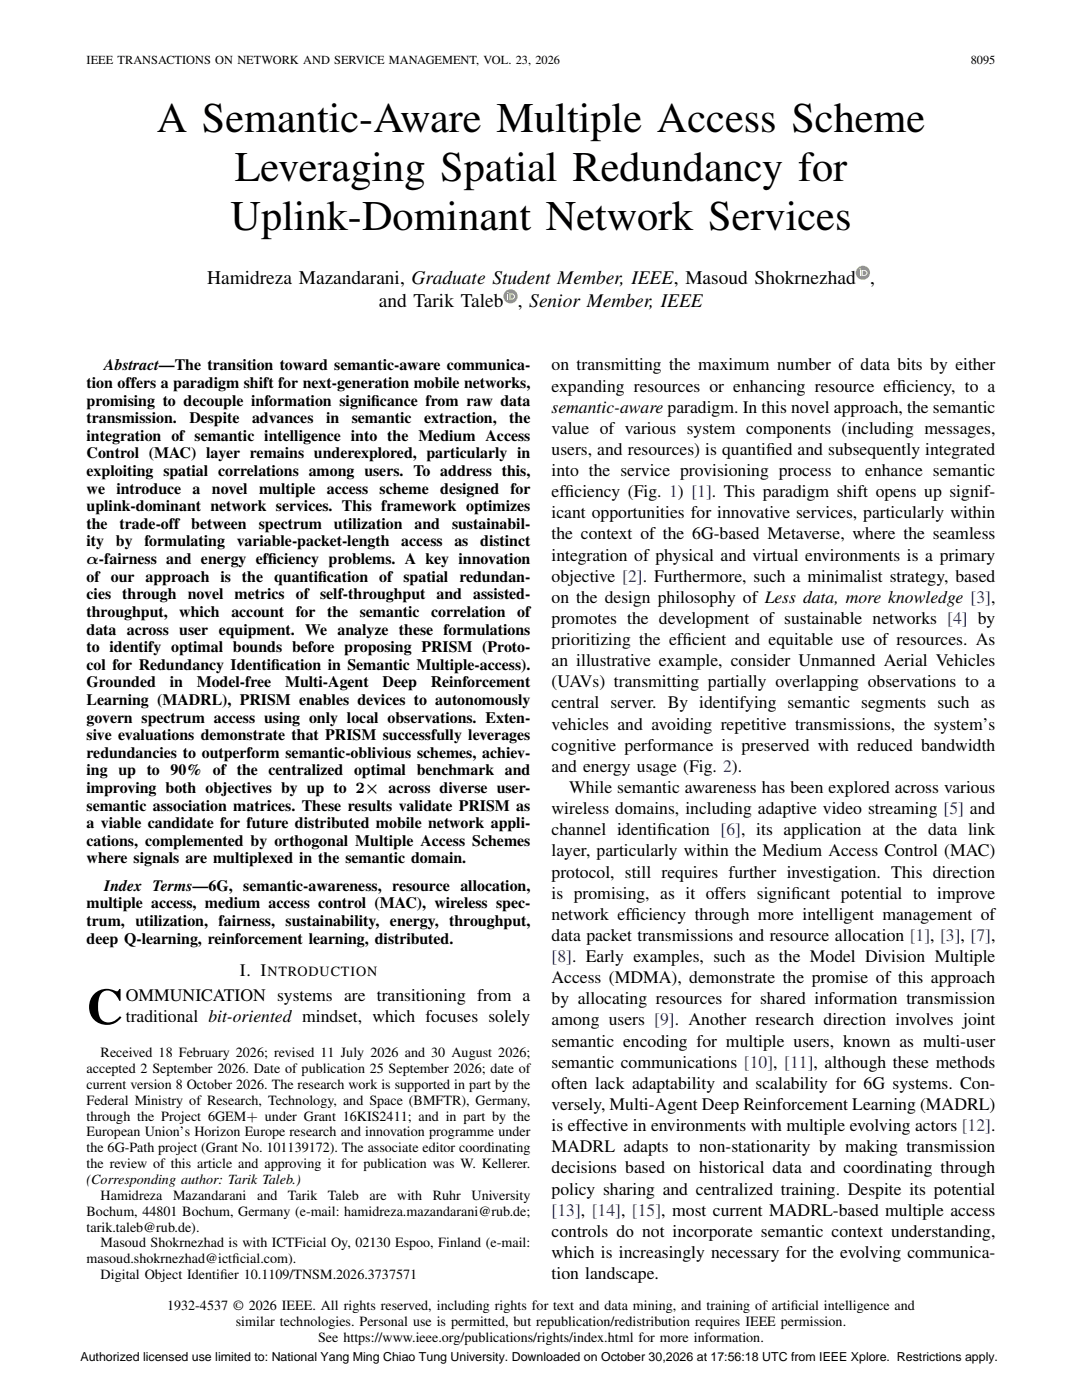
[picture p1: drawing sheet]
<svg xmlns="http://www.w3.org/2000/svg" width="216mm" height="279mm" viewBox="0 0 216 279" stroke-linecap="round" stroke-linejoin="round" font-family="sans-serif">
<defs><g id="words">
<text font-size="10.1" x="17.3" y="204.3">C</text>
<g font-size="8.4">
<text x="31.3" y="26.2">A Semantic-Aware Multiple Access Scheme</text>
<text x="46.8" y="36.1">Leveraging Spatial Redundancy for</text>
<text x="46" y="45.9">Uplink-Dominant Network Services</text>
</g>
<g font-size="3.9">
<text x="41.3" y="56.6">Hamidreza Mazandarani, Graduate Student Member, IEEE, Masoud Shokrnezhad</text>
<text x="173.6" y="56.6">,</text>
<text x="75.6" y="61.3">and Tarik Taleb</text>
<text x="103.3" y="61.3">, Senior Member, IEEE</text>
</g>
<g font-size="3.5">
<text x="110.1" y="73.9">on transmitting the maximum number of data bits by either</text>
<text x="110.1" y="78.1">expanding resources or enhancing resource eff</text>
<text x="110.1" y="82.4">semantic-aware paradigm. In this novel approach, the semantic</text>
<text x="179" y="78.1">iciency, to a</text>
<text x="110.1" y="86.6">value of various system components (including messages,</text>
<text x="110.1" y="90.8">users, and resources) is quantif</text>
<text x="110.1" y="95">into the service provisioning process to enhance semantic</text>
<text x="152.9" y="90.8">ied and subsequently integrated</text>
<text x="110.1" y="99.2">eff</text>
<text x="112.7" y="99.2">iciency (Fig. 1) [1]. This paradigm shift opens up signif-</text>
<text x="110.1" y="103.4">icant opportunities for innovative services, particularly within</text>
<text x="110.1" y="107.7">the context of the 6G-based Metaverse, where the seamless</text>
<text x="110.1" y="111.9">integration of physical and virtual environments is a primary</text>
<text x="110.1" y="116.1">objective [2]. Furthermore, such a minimalist strategy, based</text>
<text x="110.1" y="120.3">on the design philosophy of Less data, more knowledge [3],</text>
<text x="110.1" y="124.5">promotes the development of sustainable networks [4] by</text>
<text x="110.1" y="128.7">prioritizing the eff</text>
<text x="136.2" y="128.7">icient and equitable use of resources. As</text>
<text x="110.1" y="133">an illustrative example, consider Unmanned Aerial Vehicles</text>
<text x="110.1" y="137.2">(UAVs) transmitting partially overlapping observations to a</text>
<text x="110.1" y="141.4">central server. By identifying semantic segments such as</text>
<text x="110.1" y="145.6">vehicles and avoiding repetitive transmissions, the system’s</text>
<text x="110.1" y="149.8">cognitive performance is preserved with reduced bandwidth</text>
<text x="110.1" y="154">and energy usage (Fig. 2).</text>
<text x="113.6" y="158.3">While semantic awareness has been explored across various</text>
<text x="110.1" y="162.5">wireless domains, including adaptive video streaming [5] and</text>
<text x="110.1" y="166.7">channel identif</text>
<text x="131.1" y="166.7">ication [6], its application at the data link</text>
<text x="110.1" y="170.9">layer, particularly within the Medium Access Control (MAC)</text>
<text x="110.1" y="175.1">protocol, still requires further investigation. This direction</text>
<text x="110.1" y="179.4">is promising, as it offers signif</text>
<text x="157.9" y="179.4">icant potential to improve</text>
<text x="110.1" y="183.6">network eff</text>
<text x="125.9" y="183.6">iciency through more intelligent management of</text>
<text x="110.1" y="187.8">data packet transmissions and resource allocation [1], [3], [7],</text>
<text x="47.8" y="194.8">I. I</text>
<text x="110.1" y="196.2">Access (MDMA), demonstrate the promise of this approach</text>
<text x="25.1" y="199.7">OMMUNICATION systems are transitioning from a</text>
<text x="25.1" y="203.9">traditional bit-oriented mindset, which focuses solely</text>
<text x="110.1" y="200.4">by allocating resources for shared information transmission</text>
<text x="110.1" y="204.7">among users [9]. Another research direction involves joint</text>
<text x="110.1" y="208.9">semantic encoding for multiple users, known as multi-user</text>
<text x="110.1" y="213.1">semantic communications [10], [11], although these methods</text>
<text x="110.1" y="217.3">often lack adaptability and scalability for 6G systems. Con-</text>
<text x="110.1" y="221.5">versely, Multi-Agent Deep Reinforcement Learning (MADRL)</text>
<text x="110.1" y="225.7">is effective in environments with multiple evolving actors [12].</text>
<text x="110.1" y="230">MADRL adapts to non-stationarity by making transmission</text>
<text x="110.1" y="234.2">decisions based on historical data and coordinating through</text>
<text x="110.1" y="238.4">policy sharing and centralized training. Despite its potential</text>
<text x="110.1" y="246.8">controls do not incorporate semantic context understanding,</text>
<text x="110.1" y="251.1">which is increasingly necessary for the evolving communica-</text>
<text x="110.1" y="255.3">tion landscape.</text>
</g>
<g font-size="3.5" fill="#00f">
<text x="110.1" y="192">[8]. Early examples, such as the Model Division Multiple</text>
<text x="110.1" y="242.6">[13], [14], [15], most current MADRL-based multiple access</text>
</g>
<g font-size="3.2">
<text x="17.3" y="77.4">tion offers a paradigm shift for next-generation mobile networks,</text>
<text x="20.8" y="73.9">Abstract—The transition toward semantic-aware communica-</text>
<text x="17.3" y="80.9">promising to decouple information signif</text>
<text x="74.1" y="80.9">icance from raw data</text>
<text x="17.3" y="84.5">transmission.</text>
<text x="17.3" y="88">integration of semantic intelligence into the Medium Access</text>
<text x="37.8" y="84.5">Despite</text>
<text x="50.3" y="84.5">advances</text>
<text x="65.1" y="84.5">in</text>
<text x="70.2" y="84.5">semantic</text>
<text x="84.6" y="84.5">extraction,</text>
<text x="101.6" y="84.5">the</text>
<text x="17.3" y="91.5">Control (MAC) layer remains underexplored, particularly in</text>
<text x="17.3" y="95">exploiting spatial correlations among users. To address this,</text>
<text x="17.3" y="98.5">we</text>
<text x="23.2" y="98.5">introduce</text>
<text x="38.4" y="98.5">a</text>
<text x="42.3" y="98.5">novel</text>
<text x="51.7" y="98.5">multiple</text>
<text x="65.2" y="98.5">access</text>
<text x="75.7" y="98.5">scheme</text>
<text x="87.8" y="98.5">designed</text>
<text x="101.9" y="98.5">for</text>
<text x="17.3" y="102">uplink-dominant network services. This framework optimizes</text>
<text x="17.3" y="105.5">the</text>
<text x="23.9" y="105.5">trade-off between</text>
<text x="51.6" y="105.5">spectrum</text>
<text x="66.6" y="105.5">utilization</text>
<text x="82.7" y="105.5">and</text>
<text x="90.2" y="105.5">sustainabil-</text>
<text x="17.3" y="109.1">ity</text>
<text x="17.3" y="112.6">α-fairness and energy eff</text>
<text x="23.1" y="109.1">by</text>
<text x="28.8" y="109.1">formulating</text>
<text x="47.2" y="109.1">variable-packet-length</text>
<text x="53.5" y="112.6">iciency problems. A key innovation</text>
<text x="80.1" y="109.1">access</text>
<text x="90.7" y="109.1">as</text>
<text x="95.8" y="109.1">distinct</text>
<text x="17.3" y="116.1">of our approach is the quantif</text>
<text x="17.3" y="119.6">cies through novel metrics of self-throughput and assisted-</text>
<text x="63.5" y="116.1">ication of spatial redundan-</text>
<text x="17.3" y="123.1">throughput,</text>
<text x="35.8" y="123.1">which</text>
<text x="46.2" y="123.1">account</text>
<text x="59" y="123.1">for</text>
<text x="65.3" y="123.1">the</text>
<text x="71.8" y="123.1">semantic</text>
<text x="86" y="123.1">correlation</text>
<text x="103.2" y="123.1">of</text>
<text x="17.3" y="126.6">data across user equipment. We analyze these formulations</text>
<text x="17.3" y="130.1">to identify optimal bounds before proposing PRISM (Proto-</text>
<text x="17.3" y="133.7">col for Redundancy Identif</text>
<text x="17.3" y="137.2">Grounded</text>
<text x="33.9" y="137.2">in</text>
<text x="39.3" y="137.2">Model-free</text>
<text x="54.1" y="133.7">ication in Semantic Multiple-access).</text>
<text x="56.9" y="137.2">Multi-Agent</text>
<text x="76.3" y="137.2">Deep</text>
<text x="85.9" y="137.2">Reinforcement</text>
<text x="17.3" y="140.7">Learning (MADRL), PRISM enables devices to autonomously</text>
<text x="17.3" y="144.2">govern spectrum access using only local observations. Exten-</text>
<text x="17.3" y="147.7">sive evaluations demonstrate that PRISM successfully leverages</text>
<text x="17.3" y="151.2">redundancies to outperform semantic-oblivious schemes, achiev-</text>
<text x="17.3" y="154.8">ing up to 90% of the centralized optimal benchmark and</text>
<text x="17.3" y="158.3">improving both objectives by up to 2× across diverse user-</text>
<text x="17.3" y="161.8">semantic association matrices. These results validate PRISM as</text>
<text x="17.3" y="165.3">a viable candidate for future distributed mobile network appli-</text>
<text x="17.3" y="168.8">cations, complemented by orthogonal Multiple Access Schemes</text>
<text x="17.3" y="172.3">where signals are multiplexed in the semantic domain.</text>
<text x="20.8" y="177.8">Index Terms—6G, semantic-awareness, resource allocation,</text>
<text x="17.3" y="181.3">multiple access, medium access control (MAC), wireless spec-</text>
<text x="17.3" y="184.8">trum, utilization, fairness, sustainability, energy, throughput,</text>
<text x="17.3" y="188.3">deep Q-learning, reinforcement learning, distributed.</text>
</g>
<g font-size="2.8">
<text x="53.3" y="194.8">NTRODUCTION</text>
<text x="17.3" y="214.1">accepted 2 September 2026. Date of publication 25 September 2026; date of</text>
<text x="20.1" y="211">Received 18 February 2026; revised 11 July 2026 and 30 August 2026;</text>
<text x="17.3" y="217.3">current version 8 October 2026. The research work is supported in part by the</text>
<text x="17.3" y="220.5">Federal Ministry of Research, Technology, and Space (BMFTR), Germany,</text>
<text x="17.3" y="223.6">through the Project 6GEM+ under Grant 16KIS2411; and in part by the</text>
<text x="17.3" y="226.8">European Union’s Horizon Europe research and innovation programme under</text>
<text x="17.3" y="230">the 6G-Path project (Grant No. 101139172). The associate editor coordinating</text>
<text x="17.3" y="233.1">the review of this article and approving it for publication was W. Kellerer.</text>
<text x="17.3" y="236.3">(Corresponding author: Tarik Taleb.)</text>
<text x="20.1" y="239.5">Hamidreza</text>
<text x="34.5" y="239.5">Mazandarani</text>
<text x="51.3" y="239.5">and</text>
<text x="57.5" y="239.5">Tarik</text>
<text x="65.4" y="239.5">Taleb</text>
<text x="73.7" y="239.5">are</text>
<text x="79.3" y="239.5">with</text>
<text x="86.4" y="239.5">Ruhr</text>
<text x="94.1" y="239.5">University</text>
<text x="17.3" y="242.6">Bochum, 44801 Bochum, Germany (e-mail: hamidreza.mazandarani@rub.de;</text>
<text x="17.3" y="245.8">tarik.taleb@rub.de).</text>
<text x="20.1" y="248.9">Masoud Shokrnezhad is with ICTFicial Oy, 02130 Espoo, Finland (e-mail:</text>
<text x="17.3" y="252.1">masoud.shokrnezhad@ictf</text>
<text x="20.1" y="255.3">Digital Object Identif</text>
<text x="43.9" y="255.3">ier 10.1109/TNSM.2026.3737571</text>
<text x="46.3" y="252.1">icial.com).</text>
<text x="33.3" y="261.5">1932-4537 © 2026 IEEE. All rights reserved, including rights for text and data mining, and training of artif</text>
<text x="157.8" y="261.5">icial intelligence and</text>
<text x="47.1" y="264.6">similar technologies. Personal use is permitted, but republication/redistribution requires IEEE permission.</text>
<text x="63.5" y="267.8">See https://www.ieee.org/publications/rights/index.html for more information.</text>
</g>
<g font-size="2.5">
<text x="17.3" y="12.7">IEEE TRANSACTIONS ON NETWORK AND SERVICE MANAGEMENT, VOL. 23, 2026</text>
<text x="193.7" y="12.7">8095</text>
<text x="16.1" y="271.7">Authorized licensed use limited to: National Yang Ming Chiao Tung University. Downloaded on October 30,2026 at 17:56:18 UTC from IEEE Xplore. Restrictions apply.</text>
</g>
</g></defs>
<circle cx="172.2" cy="54.4" r="1.41" fill="#a4ce3a"/>
<circle cx="171.6" cy="53.6" r=".11" fill="#f8fbf1"/>
<g fill="#fff">
<path d="M171.5 53.9h.2v1.2h-.2z"/>
<path d="M172.2 54a.49 .49 0 0 1 .7 .5 .49 .49 0 0 1-.7 .4zM172 53.9v1.2a.69 .69 0 0 0 .9-.2 .69 .69 0 0 0-.1-.9z"/>
</g>
<circle cx="101.9" cy="59.1" r="1.41" fill="#a4ce3a"/>
<circle cx="101.3" cy="58.4" r=".11" fill="#f8fbf1"/>
<g fill="#fff">
<path d="M101.2 58.6h.2v1.2h-.2z"/>
<path d="M101.8 58.7a.49 .49 0 0 1 .8 .5 .49 .49 0 0 1-.8 .4zM101.7 58.6v1.2a.69 .69 0 0 0 .9-.2 .69 .69 0 0 0-.1-.9z"/>
</g>
<use href="#words"/>
</svg>
